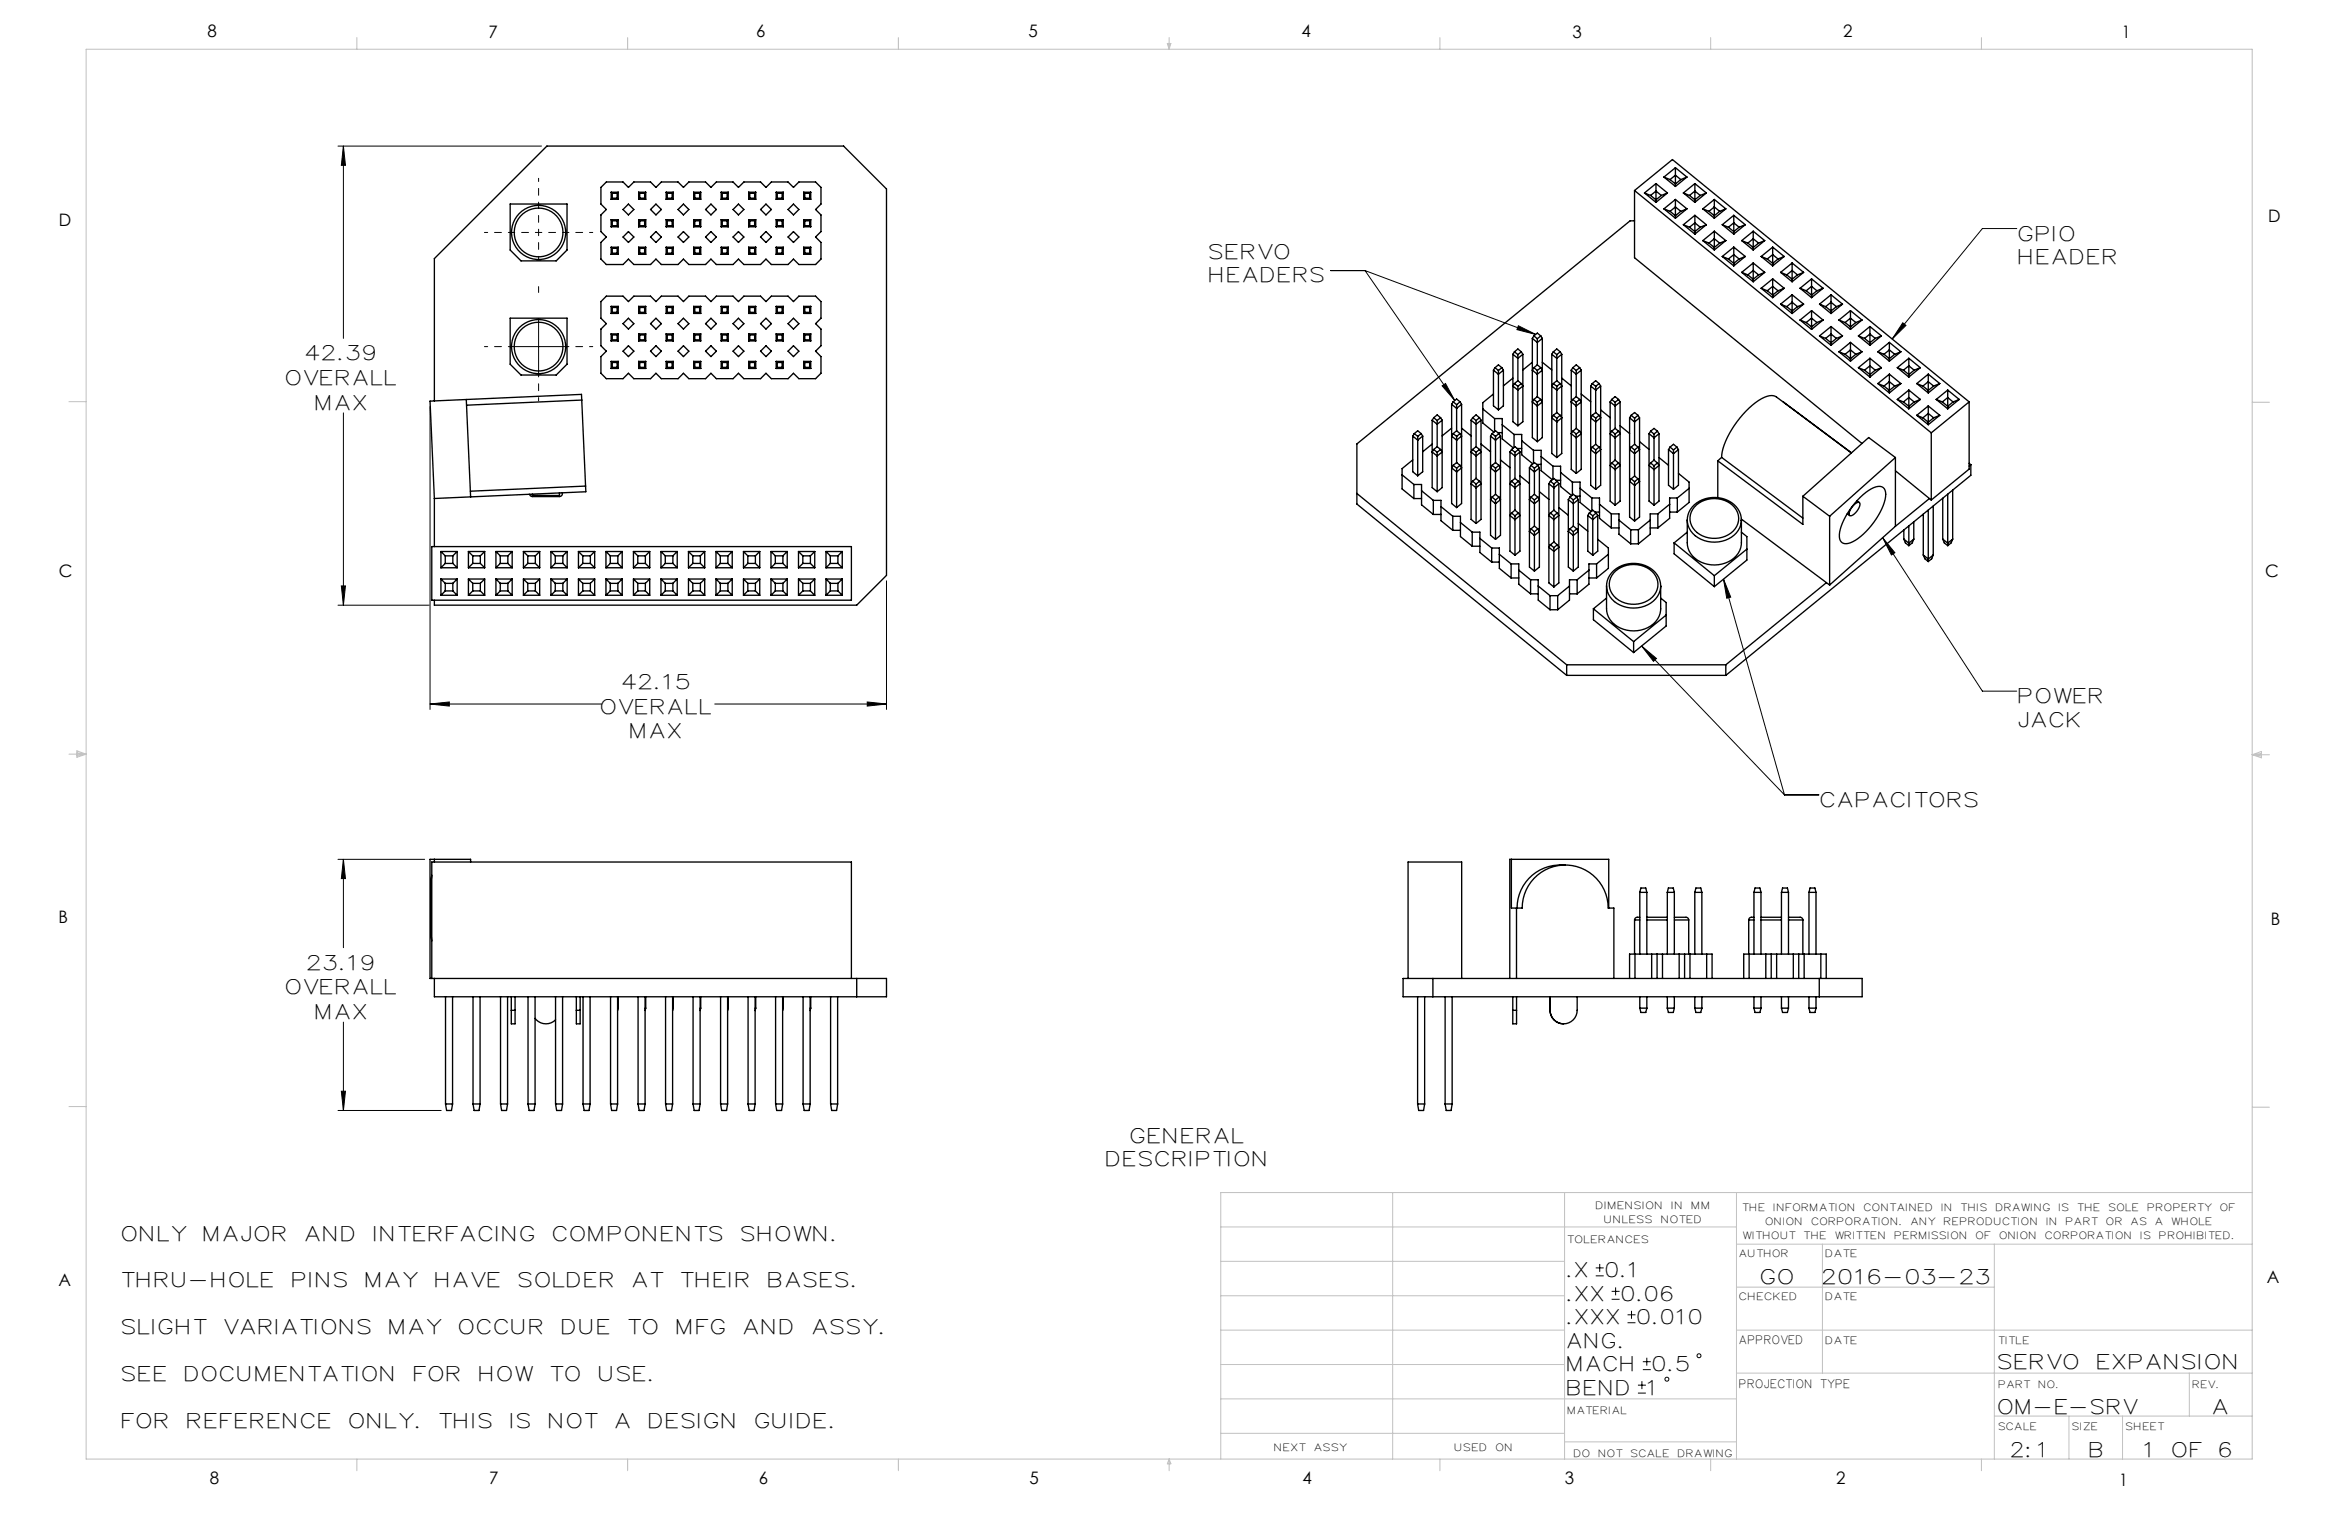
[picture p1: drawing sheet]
<svg xmlns="http://www.w3.org/2000/svg" width="432mm" height="279mm" viewBox="0 0 432 279" stroke-linecap="round" stroke-linejoin="round" font-family="sans-serif">
<defs><g id="words">
<g font-size="3.7">
<text x="223.5" y="47.8">SERVO</text>
<text x="373" y="44.5">GPIO</text>
<text x="223.5" y="52.1">HEADERS</text>
<text x="373" y="48.8">HEADER</text>
<text x="53" y="71.1">OVERALL</text>
<text x="56.6" y="66.6">42.39</text>
<text x="58.4" y="75.7">MAX</text>
<text x="111.1" y="131.8">OVERALL</text>
<text x="115.1" y="127.2">42.15</text>
<text x="373" y="129.9">POWER</text>
<text x="116.6" y="136.4">MAX</text>
<text x="373" y="134.2">JACK</text>
<text x="336.4" y="149">CAPACITORS</text>
<text x="56.9" y="179.1">23.19</text>
<text x="53" y="183.6">OVERALL</text>
<text x="58.4" y="188.2">MAX</text>
<text x="204.5" y="215.3">DESCRIPTION</text>
<text x="209" y="211">GENERAL</text>
<text x="22.7" y="229.1">ONLY</text>
<text x="37.8" y="229.1">MAJOR</text>
<text x="56.5" y="229.1">AND</text>
<text x="69.2" y="229.1">INTERFACING</text>
<text x="102.3" y="229.1">COMPONENTS</text>
<text x="137.1" y="229.1">SHOWN.</text>
<text x="22.7" y="237.8">THRU-HOLE</text>
<text x="54.1" y="237.8">PINS</text>
<text x="67.7" y="237.8">MAY</text>
<text x="80.6" y="237.8">HAVE</text>
<text x="96" y="237.8">SOLDER</text>
<text x="117" y="237.8">AT</text>
<text x="125.9" y="237.8">THEIR</text>
<text x="142.1" y="237.8">BASES.</text>
<text x="289.6" y="235.9">.X</text>
<text x="296.7" y="235.9">0.1</text>
<text x="325.4" y="237.1">GO</text>
<text x="336.7" y="237.1">2016-03-23</text>
<text x="289.6" y="244.6">.XXX</text>
<text x="289.6" y="240.2">.XX</text>
<text x="299.6" y="240.2">0.06</text>
<text x="302.6" y="244.6">0.010</text>
<text x="22.7" y="246.4">SLIGHT</text>
<text x="41.6" y="246.4">VARIATIONS</text>
<text x="72.1" y="246.4">MAY</text>
<text x="84.9" y="246.4">OCCUR</text>
<text x="104" y="246.4">DUE</text>
<text x="116.2" y="246.4">TO</text>
<text x="125.1" y="246.4">MFG</text>
<text x="137.5" y="246.4">AND</text>
<text x="150.2" y="246.4">ASSY.</text>
<text x="289.6" y="248.9">ANG.</text>
<text x="22.7" y="255.1">SEE</text>
<text x="34.3" y="255.1">DOCUMENTATION</text>
<text x="76.6" y="255.1">FOR</text>
<text x="88.7" y="255.1">HOW</text>
<text x="101.9" y="255.1">TO</text>
<text x="110.8" y="255.1">USE.</text>
<text x="289.6" y="257.6">BEND</text>
<text x="289.6" y="253.2">MACH</text>
<text x="304.5" y="257.6">1</text>
<text x="305.4" y="253.2">0.5</text>
<text x="369.2" y="252.8">SERVO</text>
<text x="387.5" y="252.8">EXPANSION</text>
<text x="22.7" y="263.7">FOR</text>
<text x="34.8" y="263.7">REFERENCE</text>
<text x="64.7" y="263.7">ONLY.</text>
<text x="81.3" y="263.7">THIS</text>
<text x="94.5" y="263.7">IS</text>
<text x="101.6" y="263.7">NOT</text>
<text x="113.8" y="263.7">A</text>
<text x="120" y="263.7">DESIGN</text>
<text x="139.6" y="263.7">GUIDE.</text>
<text x="369.2" y="261.2">OM-E-SRV</text>
<text x="408.9" y="261.2">A</text>
<text x="371.6" y="269.1">2:1</text>
<text x="386.1" y="269.1">B</text>
<text x="396.2" y="269.1">1</text>
<text x="401.4" y="269.1">OF</text>
<text x="410" y="269.1">6</text>
</g>
<g font-size="3.2">
<text x="38.3" y="6.9">8</text>
<text x="90.2" y="7">7</text>
<text x="139.7" y="6.8">6</text>
<text x="190" y="6.8">5</text>
<text x="240.4" y="6.8">4</text>
<text x="290.4" y="6.9">3</text>
<text x="340.4" y="6.8">2</text>
<text x="391.9" y="6.9">1</text>
<text x="10.9" y="41.8">D</text>
<text x="418.9" y="41">D</text>
<text x="10.9" y="106.5">C</text>
<text x="418.4" y="106.6">C</text>
<text x="10.8" y="170.4">B</text>
<text x="419.4" y="170.8">B</text>
<text x="10.8" y="237.4">A</text>
<text x="418.6" y="237">A</text>
<text x="38.8" y="274.1">8</text>
<text x="90.4" y="274.1">7</text>
<text x="140.2" y="274.1">6</text>
<text x="190.1" y="274.1">5</text>
<text x="240.5" y="274.1">4</text>
<text x="289" y="274.1">3</text>
<text x="339.1" y="274.1">2</text>
<text x="391.4" y="274.4">1</text>
</g>
<g font-size="2.1">
<text x="321.3" y="248.2">APPROVED</text>
<text x="321.3" y="256.3">PROJECTION TYPE</text>
</g>
<g font-size="1.8">
<text x="294.9" y="223.2">DIMENSION</text>
<text x="296.4" y="225.8">UNLESS</text>
<text x="306.9" y="225.8">NOTED</text>
<text x="308.8" y="223.2">IN</text>
<text x="312.5" y="223.2">MM</text>
<text x="321.9" y="223.6">THE</text>
<text x="326.2" y="226.2">ONION</text>
<text x="327.7" y="223.6">INFORMATION</text>
<text x="334.7" y="226.2">CORPORATION.</text>
<text x="344.4" y="223.6">CONTAINED</text>
<text x="353" y="226.2">ANY</text>
<text x="358.7" y="223.6">IN</text>
<text x="359.1" y="226.2">REPRODUCTION</text>
<text x="362.3" y="223.6">THIS</text>
<text x="368.7" y="223.6">DRAWING</text>
<text x="378.1" y="226.2">IN</text>
<text x="380.4" y="223.6">IS</text>
<text x="381.7" y="226.2">PART</text>
<text x="383.8" y="223.6">THE</text>
<text x="389.1" y="226.2">OR</text>
<text x="389.6" y="223.6">SOLE</text>
<text x="393.7" y="226.2">AS</text>
<text x="396.7" y="223.6">PROPERTY</text>
<text x="398.2" y="226.2">A</text>
<text x="401.2" y="226.2">WHOLE</text>
<text x="410.2" y="223.6">OF</text>
<text x="289.6" y="229.5">TOLERANCES</text>
<text x="321.3" y="232.2">AUTHOR</text>
<text x="322" y="228.8">WITHOUT</text>
<text x="333.3" y="228.8">THE</text>
<text x="337.3" y="232.2">DATE</text>
<text x="339" y="228.8">WRITTEN</text>
<text x="350" y="228.8">PERMISSION</text>
<text x="365" y="228.8">OF</text>
<text x="369.4" y="228.8">ONION</text>
<text x="377.9" y="228.8">CORPORATION</text>
<text x="395.5" y="228.8">IS</text>
<text x="398.9" y="228.8">PROHIBITED.</text>
<text x="321.3" y="240.1">CHECKED</text>
<text x="337.3" y="240.1">DATE</text>
<text x="337.3" y="248.2">DATE</text>
<text x="369.2" y="248.2">TITLE</text>
<text x="369.2" y="256.4">PART</text>
<text x="376.6" y="256.4">NO.</text>
<text x="405.1" y="256.4">REV.</text>
<text x="289.6" y="261.1">MATERIAL</text>
<text x="235.4" y="268">NEXT</text>
<text x="242.8" y="268">ASSY</text>
<text x="268.8" y="268">USED</text>
<text x="276.4" y="268">ON</text>
<text x="290.8" y="269.1">DO</text>
<text x="295.3" y="269.1">NOT</text>
<text x="301.3" y="269.1">SCALE</text>
<text x="310" y="269.1">DRAWING</text>
<text x="369.2" y="264">SCALE</text>
<text x="382.8" y="264">SIZE</text>
<text x="392.8" y="264">SHEET</text>
</g>
</g></defs>
<g fill="none" stroke="#000" stroke-width=".18">
<path d="M62.4 27h37.6M63.4 27v35.5M63.4 27l.4 3.5h-.8zM99.5 59v10M245.8 50h6.3M252.1 50l16.6 24M252.1 50l31.5 11.8M351.4 59.6l.6 .5-2.5 2.5zM372.5 42.2h-6.4l-16.6 20.4M63.4 76.2v35.6M79.4 75.1v55.9M94.5 64h10"/>
<path d="M266.3 71.3l.7-.5 1.7 3.2zM280.4 60.2l3.2 1.6-3.4-.9zM347.7 99.3l18.4 28.3h6.4M347.7 99.3l2.3 2.8-.7 .4zM62.4 111.8h16.8M63 108.2h.8l-.4 3.6zM163.7 107.3v23.7M303.2 119.3l2.7 2.3-.5 .5zM303.2 119.3l26.4 27.5M318.3 106.9l11.3 39.9M318.3 106.9l1.3 3.4-.7 .2zM79.4 130l3.6-.4v.8z"/>
<path d="M79.4 130h31.7M132 130h31.7M160.2 129.6l3.5 .4-3.5 .4zM62.4 158.7h16M63.4 158.7v16.3M63.4 158.7l.4 3.5h-.8zM329.6 146.8h6.3M63.4 188.8v16.3M62.4 205.1h19.1M63 201.5h.8l-.4 3.6zM294.7 235.6h1.5M294.7 234.1h1.5"/>
<path d="M295.4 233.4v1.5M297.7 239.9h1.4M297.7 238.5h1.4M298.4 237.7v1.5M300.6 244.3h1.5M300.6 242.8h1.5M301.3 242.1v1.4M302.5 257.3h1.5M302.5 255.8h1.5M303.2 255.1v1.4M303.4 252.9h1.5M303.4 251.5h1.5"/>
<path d="M304.1 250.7v1.5"/>
<circle cx="307.9" cy="254.7" r=".37"/>
<circle cx="313.8" cy="250.4" r=".37"/>
</g>
<path d="M99.5 37.9v-5M94.5 42.9h-5M99.5 42.9h-5M99.5 42.9v5M99.5 42.9h5M99.5 42.9v-5M104.5 42.9h5M94.5 64h-5M99.5 69v5M104.5 64h5" fill="none" stroke="#000" stroke-width=".18" stroke-dasharray="15.2 1.3 1.3 1.3" stroke-dashoffset="14.6"/>
<path d="M99.5 54v-1.1" fill="none" stroke="#000" stroke-width=".18" stroke-dasharray="15.2 1.3 1.3 1.3"/>
<g fill="none" stroke="#c0c0c0" stroke-width=".18">
<path d="M15.9 9.1h400.1v260.3h-400.1zM65.9 6.9v2.2M115.9 6.9v2.2M165.9 6.9v2.2M215.6 8h.6l-.3 1.1zM215.7 8l.2 1.1M215.9 6.9v2.2M216 8l-.1 1.1M265.9 6.9v2.2M315.9 6.9v2.2M365.9 6.9v2.2M12.7 74.2h3.2"/>
<path d="M416 74.3h3.1M12.7 139.3h3.2M14.2 139l1.7 .3M14.2 138.7l1.7 .6-1.7 .5zM15.9 139.3l-1.7 .2M416 139.4h3.1M416 139.4l1.7-.6v1.1zM416 139.4l1.7 .2M417.7 139.1l-1.7 .3M12.7 204.4h3.2M416 204.5h3.1M225.5 226.6h95.2"/>
<path d="M225.5 239.3h63.5M225.5 232.9h63.5M257.2 220.2v49.2M289 220.2v49.2M320.7 220.2v49.2M320.7 237.7h47.6M320.7 229.8h95.3M336.6 229.8v23.8M368.3 229.8v39.6M416 220.2h-190.5v49.2M225.5 258.3h95.2M225.5 245.6h63.5"/>
<path d="M225.5 252h63.5M320.7 253.6h95.3M320.7 245.6h95.3M404.3 253.6v7.9M65.9 269.4v2.2M115.9 269.4v2.2M165.9 269.4v2.2M215.9 269.4v2.2M215.9 269.4l.3 .9h-.6zM225.5 264.7h63.5M265.9 269.4v2.2M289 266.3h31.7"/>
<path d="M315.9 269.4v2.2M365.9 269.4v2.2M368.3 261.5h47.7M382.1 261.5v7.9M392 261.5v7.9"/>
</g>
<g fill="#000">
<path d="M347.7 99.3l2.3 2.8-.7 .4zM303.2 119.3l2.7 2.3-.5 .5zM318.3 106.9l1.3 3.4-.7 .2zM266.3 71.3l.7-.5 1.7 3.2zM280.4 60.2l3.2 1.6-3.4-.9zM351.4 59.6l.6 .5-2.5 2.5z"/>
<path d="M63.4 158.7l.4 3.5h-.8zM63 201.5h.8l-.4 3.6zM63.4 27l.4 3.5h-.8zM63 108.2h.8l-.4 3.6zM79.4 130l3.6-.4v.8zM160.2 129.6l3.5 .4-3.5 .4z"/>
</g>
<g fill="none" stroke="#000" stroke-width=".25">
<path d="M94.2 37.7h10.5v8.5l-2 2h-6.5l-2-2zM112 33.6h3.1l1 1 1-1h3l1 1 1-1h3.1l1 1 1-1h3.1l1 1 1-1h3.1l1 1 1-1h3.1l1 1 1-1h3l1 1 1-1h3.1l1 1v3.1l-1 1 1 1v3.1l-1 1 1 1v3l-1 1h-3.1l-1-1-1 1h-3l-1-1-1 1h-3.1l-1-1-1 1h-3.1l-1-1-1 1h-3.1l-1-1-1 1h-3.1l-1-1-1 1h-3l-1-1-1 1h-3.1l-1-1v-3l1-1-1-1v-3.1l1-1-1-1v-3.1zM112.9 35.5h1.3M112.9 35.5l.2 .2M112.9 35.5v1.3M112.9 36.8h1.3M113.1 36.6h.9M113.1 35.7h.9M113.1 36.6l-.2 .2M113.1 35.7v.9M114 36.6l.2 .2M114 35.7v.9"/>
<path d="M114.2 35.5v1.3M114.2 35.5l-.2 .2M116.1 37.7l1 1-1 1-1-1zM118 35.5l.2 .2M118 35.5h1.3M118 35.5v1.3M118 36.8h1.3M118.2 36.6l-.2 .2M118.2 36.6h.9M118.2 35.7h.9M118.2 35.7v.9M119.1 35.7v.9"/>
<path d="M119.1 36.6l.2 .2M119.3 35.5v1.3M119.3 35.5l-.2 .2M121.1 37.7l1 1-1 1-1-1zM123 35.5h1.3M123 35.5v1.3M123 35.5l.2 .2M123 36.8h1.3M123.2 36.6h.9M123.2 35.7h.9M123.2 35.7v.9M123.2 36.6l-.2 .2"/>
<path d="M124.1 35.7v.9M124.1 36.6l.2 .2M124.3 35.5v1.3M124.3 35.5l-.2 .2M126.2 37.7l1 1-1 1-1-1zM128.1 35.5h1.3M128.1 35.5l.2 .2M128.1 35.5v1.3M128.1 36.8h1.3M128.3 36.6h.9M128.3 35.7h.9M128.3 36.6l-.2 .2"/>
<path d="M128.3 35.7v.9M129.2 36.6l.2 .2M129.2 35.7v.9M129.4 35.5v1.3M129.4 35.5l-.2 .2M131.3 37.7l1 1-1 1-1-1zM133.2 35.5h1.3M133.2 35.5l.2 .2M133.2 35.5v1.3M133.2 36.8h1.3M133.4 36.6h.9M133.4 35.7v.9"/>
<path d="M133.4 35.7h.9M133.4 36.6l-.2 .2M134.3 35.7v.9M134.3 36.6l.2 .2M134.5 35.5v1.3M134.5 35.5l-.2 .2M136.4 37.7l1 1-1 1-1-1zM138.3 35.5h1.3M138.3 35.5v1.3M138.3 35.5l.2 .2M138.3 36.8h1.3M138.5 36.6h.9"/>
<path d="M138.5 35.7h.9M138.5 35.7v.9M138.5 36.6l-.2 .2M139.4 36.6l.2 .2M139.4 35.7v.9M139.6 35.5v1.3M139.6 35.5l-.2 .2M141.5 37.7l1 1-1 1-1-1zM143.4 35.5l.2 .2M143.4 35.5h1.3M143.4 35.5v1.3M143.4 36.8h1.3"/>
<path d="M143.6 36.6h.9M143.6 35.7h.9M143.6 36.6l-.2 .2M143.6 35.7v.9M144.5 36.6l.2 .2M144.5 35.7v.9M144.7 35.5v1.3M144.7 35.5l-.2 .2M146.5 37.7l1 1-1 1-1-1zM148.4 35.5h1.3M148.4 35.5v1.3M148.4 35.5l.2 .2"/>
<path d="M148.4 36.8h1.3M148.6 36.6h.9M148.6 35.7h.9M148.6 35.7v.9M148.6 36.6l-.2 .2M149.5 35.7v.9M149.5 36.6l.2 .2M149.7 35.5v1.3M149.7 35.5l-.2 .2M301.9 35.2v12.4l42 34.3M301.9 35.2l54.8 44.7M301.9 35.2l7-5.7 54.8 44.7"/>
<path d="M303.7 35.6l2.1 1.8M303.7 35.6l1.1 .5M304.8 36.1l1-.8 1 .8M304.8 36.1l1 .8 1-.8M305.8 33.9l-2.1 1.7M305.8 33.9l2.2 1.7M305.8 33.9v3.5M307.3 38.6l2.1 1.7M307.3 32.7l2.1 1.7M307.3 38.6l1.1 .4M307.3 32.7l1.1 .5M308 35.6l-2.2 1.8"/>
<path d="M308 35.6l-1.2 .5M308.4 39l1-.8 1 .8M308.4 39l1 .8 1-.8M308.4 33.2l1-.8 1 .8M308.4 33.2l1 .8 1-.8M309.4 36.8l2.2 1.8M309.4 36.8l-2.1 1.8M309.4 31l2.2 1.7M309.4 31l-2.1 1.7M309.4 31v3.4M309.4 36.8v3.5M310.9 35.6l2.1 1.8"/>
<path d="M310.9 35.6l1.1 .5M311.6 38.6l-2.2 1.7M311.6 32.7l-2.2 1.7M311.6 38.6l-1.2 .4M311.6 32.7l-1.2 .5M312 36.1l1 .8 1-.8M312 36.1l1-.8 1 .8M313 33.9v3.5M313 39.8v3.4M313 39.8l2.1 1.7M313 33.9l-2.1 1.7M313 33.9l2.1 1.7"/>
<path d="M313 39.8l-2.1 1.7M314.5 38.6l2.1 1.7M314.5 38.6l1.1 .4M315.1 35.6l-2.1 1.8M315.1 35.6l-1.1 .5M315.6 39l1 .8 1-.8M315.6 39l1-.8 1 .8M316.6 36.8l2.1 1.8M316.6 36.8l-2.1 1.8M316.6 36.8v3.5M318.7 38.6l-2.1 1.7M318.7 38.6l-1.1 .4"/>
<path d="M320.2 39.8l-2.1 1.7M320.2 39.8l2.1 1.7M320.2 39.8v3.4M94.2 58.8h10.5v8.5l-2 2h-6.5l-2-2zM111 55.7l1-1h3.1l1 1 1-1h3l1 1 1-1h3.1l1 1 1-1h3.1l1 1 1-1h3.1l1 1 1-1h3.1l1 1 1-1h3l1 1 1-1h3.1l1 1v3.1l-1 1 1 1v3l-1 1.1 1 1v3l-1 1h-3.1l-1-1-1 1h-3l-1-1-1 1h-3.1l-1-1-1 1h-3.1l-1-1-1 1h-3.1l-1-1-1 1h-3.1l-1-1-1 1h-3l-1-1-1 1h-3.1l-1-1v-3l1-1-1-1.1v-3l1-1-1-1zM112.9 40.6v1.3M112.9 45.7v1.3M112.9 56.6v1.3M112.9 40.6h1.3M112.9 40.6l.2 .2M112.9 41.9h1.3M112.9 45.7h1.3"/>
<path d="M112.9 45.7l.2 .2M112.9 47h1.3M112.9 56.6h1.3M112.9 56.6l.2 .2M112.9 57.9h1.3M113.1 41.7l-.2 .2M113.1 46.8l-.2 .2M113.1 40.8v.9M113.1 45.9v.9M113.1 56.8v.9M113.1 40.8h.9M113.1 41.7h.9"/>
<path d="M113.1 45.9h.9M113.1 46.8h.9M113.1 56.8h.9M113.1 57.7l-.2 .2M113.1 57.7h.9M114 40.8v.9M114 45.9v.9M114 56.8v.9M114 41.7l.2 .2M114 46.8l.2 .2M114 57.7l.2 .2M114.2 40.6v1.3"/>
<path d="M114.2 45.7v1.3M114.2 56.6v1.3M114.2 40.6l-.2 .2M114.2 45.7l-.2 .2M114.2 56.6l-.2 .2M116.1 42.8l1 1-1 1-1-1zM116.1 58.8l1 1-1 1-1-1zM118 40.6l.2 .2M118 40.6v1.3M118 45.7v1.3M118 56.6v1.3M118 40.6h1.3"/>
<path d="M118 45.7l.2 .2M118 41.9h1.3M118 45.7h1.3M118 47h1.3M118 56.6h1.3M118 56.6l.2 .2M118 57.9h1.3M118.2 46.8l-.2 .2M118.2 41.7l-.2 .2M118.2 40.8v.9M118.2 45.9v.9M118.2 56.8v.9"/>
<path d="M118.2 40.8h.9M118.2 41.7h.9M118.2 45.9h.9M118.2 46.8h.9M118.2 56.8h.9M118.2 57.7l-.2 .2M118.2 57.7h.9M119.1 40.8v.9M119.1 45.9v.9M119.1 56.8v.9M119.1 41.7l.2 .2M119.1 46.8l.2 .2"/>
<path d="M119.1 57.7l.2 .2M119.3 40.6v1.3M119.3 45.7v1.3M119.3 56.6v1.3M119.3 45.7l-.2 .2M119.3 40.6l-.2 .2M119.3 56.6l-.2 .2M121.1 42.8l1 1-1 1-1-1zM121.1 58.8l1 1-1 1-1-1zM123 40.6l.2 .2M123 40.6v1.3M123 45.7v1.3"/>
<path d="M123 56.6v1.3M123 40.6h1.3M123 41.9h1.3M123 45.7h1.3M123 45.7l.2 .2M123 47h1.3M123 56.6h1.3M123 56.6l.2 .2M123 57.9h1.3M123.2 46.8l-.2 .2M123.2 41.7l-.2 .2M123.2 40.8v.9"/>
<path d="M123.2 45.9v.9M123.2 56.8v.9M123.2 40.8h.9M123.2 41.7h.9M123.2 45.9h.9M123.2 46.8h.9M123.2 56.8h.9M123.2 57.7l-.2 .2M123.2 57.7h.9M124.1 41.7l.2 .2M124.1 40.8v.9M124.1 45.9v.9"/>
<path d="M124.1 56.8v.9M124.1 46.8l.2 .2M124.1 57.7l.2 .2M124.3 40.6v1.3M124.3 45.7v1.3M124.3 56.6v1.3M124.3 45.7l-.2 .2M124.3 40.6l-.2 .2M124.3 56.6l-.2 .2M126.2 42.8l1 1-1 1-1-1zM126.2 58.8l1 1-1 1-1-1zM128.1 45.7l.2 .2"/>
<path d="M128.1 40.6l.2 .2M128.1 40.6v1.3M128.1 45.7v1.3M128.1 56.6v1.3M128.1 40.6h1.3M128.1 41.9h1.3M128.1 45.7h1.3M128.1 47h1.3M128.1 56.6l.2 .2M128.1 56.6h1.3M128.1 57.9h1.3M128.3 41.7l-.2 .2"/>
<path d="M128.3 46.8l-.2 .2M128.3 40.8v.9M128.3 45.9v.9M128.3 56.8v.9M128.3 40.8h.9M128.3 41.7h.9M128.3 45.9h.9M128.3 46.8h.9M128.3 56.8h.9M128.3 57.7l-.2 .2M128.3 57.7h.9M129.2 46.8l.2 .2"/>
<path d="M129.2 41.7l.2 .2M129.2 40.8v.9M129.2 45.9v.9M129.2 56.8v.9M129.2 57.7l.2 .2M129.4 40.6v1.3M129.4 45.7v1.3M129.4 56.6v1.3M129.4 40.6l-.2 .2M129.4 45.7l-.2 .2M129.4 56.6l-.2 .2M131.3 42.8l1 1-1 1-1-1z"/>
<path d="M131.3 58.8l1 1-1 1-1-1zM133.2 40.6l.2 .2M133.2 45.7l.2 .2M133.2 40.6v1.3M133.2 45.7v1.3M133.2 56.6v1.3M133.2 40.6h1.3M133.2 41.9h1.3M133.2 45.7h1.3M133.2 47h1.3M133.2 56.6h1.3M133.2 56.6l.2 .2"/>
<path d="M133.2 57.9h1.3M133.4 40.8v.9M133.4 45.9v.9M133.4 56.8v.9M133.4 46.8l-.2 .2M133.4 41.7l-.2 .2M133.4 40.8h.9M133.4 41.7h.9M133.4 45.9h.9M133.4 46.8h.9M133.4 56.8h.9M133.4 57.7l-.2 .2"/>
<path d="M133.4 57.7h.9M134.3 40.8v.9M134.3 45.9v.9M134.3 56.8v.9M134.3 41.7l.2 .2M134.3 46.8l.2 .2M134.3 57.7l.2 .2M134.5 40.6v1.3M134.5 45.7v1.3M134.5 56.6v1.3M134.5 45.7l-.2 .2M134.5 40.6l-.2 .2"/>
<path d="M134.5 56.6l-.2 .2M136.4 42.8l1 1-1 1-1-1zM136.4 58.8l1 1-1 1-1-1zM138.3 40.6v1.3M138.3 45.7v1.3M138.3 56.6v1.3M138.3 40.6h1.3M138.3 40.6l.2 .2M138.3 41.9h1.3M138.3 45.7h1.3M138.3 45.7l.2 .2M138.3 47h1.3"/>
<path d="M138.3 56.6h1.3M138.3 56.6l.2 .2M138.3 57.9h1.3M138.5 41.7l-.2 .2M138.5 40.8v.9M138.5 45.9v.9M138.5 56.8v.9M138.5 46.8l-.2 .2M138.5 40.8h.9M138.5 41.7h.9M138.5 45.9h.9M138.5 46.8h.9"/>
<path d="M138.5 56.8h.9M138.5 57.7l-.2 .2M138.5 57.7h.9M139.4 40.8v.9M139.4 45.9v.9M139.4 56.8v.9M139.4 41.7l.2 .2M139.4 46.8l.2 .2M139.4 57.7l.2 .2M139.6 40.6v1.3M139.6 45.7v1.3M139.6 56.6v1.3"/>
<path d="M139.6 40.6l-.2 .2M139.6 45.7l-.2 .2M139.6 56.6l-.2 .2M141.5 42.8l1 1-1 1-1-1zM141.5 58.8l1 1-1 1-1-1zM143.4 40.6l.2 .2M143.4 40.6v1.3M143.4 45.7v1.3M143.4 56.6v1.3M143.4 40.6h1.3M143.4 45.7l.2 .2M143.4 41.9h1.3"/>
<path d="M143.4 45.7h1.3M143.4 47h1.3M143.4 56.6h1.3M143.4 56.6l.2 .2M143.4 57.9h1.3M143.6 40.8v.9M143.6 45.9v.9M143.6 56.8v.9M143.6 41.7l-.2 .2M143.6 40.8h.9M143.6 46.8l-.2 .2M143.6 41.7h.9"/>
<path d="M143.6 45.9h.9M143.6 46.8h.9M143.6 56.8h.9M143.6 57.7l-.2 .2M143.6 57.7h.9M144.5 40.8v.9M144.5 45.9v.9M144.5 56.8v.9M144.5 41.7l.2 .2M144.5 46.8l.2 .2M144.5 57.7l.2 .2M144.7 40.6v1.3"/>
<path d="M144.7 45.7v1.3M144.7 56.6v1.3M144.7 40.6l-.2 .2M144.7 45.7l-.2 .2M144.7 56.6l-.2 .2M146.5 42.8l1 1-1 1-1-1zM146.5 58.8l1 1-1 1-1-1zM148.4 40.6l.2 .2M148.4 45.7l.2 .2M148.4 40.6v1.3M148.4 45.7v1.3M148.4 56.6v1.3"/>
<path d="M148.4 40.6h1.3M148.4 41.9h1.3M148.4 45.7h1.3M148.4 47h1.3M148.4 56.6h1.3M148.4 56.6l.2 .2M148.4 57.9h1.3M148.6 40.8v.9M148.6 45.9v.9M148.6 56.8v.9M148.6 40.8h.9M148.6 41.7l-.2 .2"/>
<path d="M148.6 41.7h.9M148.6 45.9h.9M148.6 46.8l-.2 .2M148.6 46.8h.9M148.6 56.8h.9M148.6 57.7l-.2 .2M148.6 57.7h.9M149.5 41.7l.2 .2M149.5 40.8v.9M149.5 45.9v.9M149.5 56.8v.9M149.5 46.8l.2 .2"/>
<path d="M149.5 57.7l.2 .2M149.7 40.6v1.3M149.7 45.7v1.3M149.7 56.6v1.3M149.7 40.6l-.2 .2M149.7 45.7l-.2 .2M149.7 56.6l-.2 .2M301.9 40.8h-.8l-50.5 41.2v11.1l38.7 31.6M310.9 41.5l2.1 1.7M310.9 41.5l1.1 .5M312 42l1-.8 1 .8M312 42l1 .8 1-.8"/>
<path d="M314.5 44.4l2.1 1.8M314.5 44.4l1.1 .5M315.1 41.5l-2.1 1.7M315.1 41.5l-1.1 .5M315.6 44.9l1-.8 1 .8M315.6 44.9l1 .8 1-.8M316.6 42.7l2.1 1.7M316.6 42.7l-2.1 1.7M316.6 42.7v3.5M318.1 47.4l2.1 1.7M318.1 41.5l2.1 1.7M318.1 47.4l1.1 .4"/>
<path d="M318.1 41.5l1.1 .5M318.7 44.4l-2.1 1.8M318.7 44.4l-1.1 .5M319.2 42l1 .8 1-.8M319.2 42l1-.8 1 .8M319.2 47.8l1-.8 1 .8M319.2 47.8l1 .8 1-.8M320.2 45.6l2.1 1.8M320.2 45.6l-2.1 1.8M320.2 45.6v3.5M321.7 50.3l2.1 1.7M321.7 44.4l2.1 1.8"/>
<path d="M321.7 50.3l1.1 .5M321.7 44.4l1.1 .5M322.3 41.5l-2.1 1.7M322.3 47.4l-2.1 1.7M322.3 47.4l-1.1 .4M322.3 41.5l-1.1 .5M322.8 44.9l1 .8 1-.8M322.8 44.9l1-.8 1 .8M322.8 50.8l1-.8 1 .8M322.8 50.8l1 .8 1-.8M323.8 48.6l2.1 1.7M323.8 48.6l-2.1 1.7"/>
<path d="M323.8 42.7l2.1 1.7M323.8 42.7l-2.1 1.7M323.8 42.7v3.5M323.8 48.6v3.4M325.3 53.2l2.1 1.8M325.3 47.4l2.1 1.7M325.3 53.2l1.1 .5M325.3 47.4l1.1 .4M325.9 50.3l-2.1 1.7M325.9 44.4l-2.1 1.8M325.9 50.3l-1.1 .5M325.9 44.4l-1.1 .5"/>
<path d="M326.4 47.8l1 .8 1-.8M326.4 47.8l1-.8 1 .8M326.4 53.7l1-.8 1 .8M326.4 53.7l1 .8 1-.8M327.4 51.5l2.1 1.7M327.4 45.6l-2.1 1.8M327.4 45.6l2.1 1.8M327.4 51.5l-2.1 1.7M327.4 45.6v3.5M327.4 51.5v3.5M328.9 56.2l2.1 1.7M328.9 50.3l2.1 1.7"/>
<path d="M328.9 56.2l1.1 .4M328.9 50.3l1.1 .5M329.5 47.4l-2.1 1.7M329.5 53.2l-2.1 1.8M329.5 53.2l-1.1 .5M329.5 47.4l-1.1 .4M330 50.8l1 .8 1-.8M330 50.8l1-.8 1 .8M330 56.6l1-.8 1 .8M330 56.6l1 .8 1-.8M331 54.4l2.1 1.8M331 54.4l-2.1 1.8"/>
<path d="M331 48.6l2.1 1.7M331 48.6l-2.1 1.7M331 48.6v3.4M331 54.4v3.5M332.5 59.1l2.1 1.7M332.5 53.2l2.1 1.8M332.5 59.1l1.1 .5M332.5 53.2l1.1 .5M333.1 56.2l-2.1 1.7M333.1 50.3l-2.1 1.7M333.1 56.2l-1.1 .4M333.1 50.3l-1.1 .5"/>
<path d="M333.6 53.7l1 .8 1-.8M333.6 53.7l1-.8 1 .8M333.6 59.6l1-.8 1 .8M333.6 59.6l1 .8 1-.8M334.6 57.4l2.1 1.7M334.6 51.5l-2.1 1.7M334.6 51.5l2.1 1.7M334.6 57.4l-2.1 1.7M334.6 51.5v3.5M334.6 57.4v3.4M336 56.2l2.2 1.7M336 56.2l1.2 .4"/>
<path d="M336.7 53.2l-2.1 1.8M336.7 59.1l-2.1 1.7M336.7 59.1l-1.1 .5M336.7 53.2l-1.1 .5M337.2 56.6l1 .8 1-.8M337.2 56.6l1-.8 1 .8M338.2 54.4l2.1 1.8M338.2 54.4l-2.2 1.8M338.2 54.4v3.5M339.6 59.1l2.2 1.7M339.6 59.1l1.2 .5M340.3 56.2l-2.1 1.7"/>
<path d="M340.3 56.2l-1.1 .4M340.8 59.6l1 .8 .9-.8M340.8 59.6l1-.8 .9 .8M341.8 57.4l-2.2 1.7M341.8 57.4l2.1 1.7M341.8 57.4v3.4M343.9 59.1l-2.1 1.7M343.9 59.1l-1.2 .5M80.2 74v-26.2l20.8-20.8h54.8l7.9 7.9v71.4l-5.5 5.5h-78v-1M86.1 73.8l.8 18M107.4 73.9l.7 15.9M107.4 73.9v-1.1l-28 1.3 .8 18"/>
<path d="M107.4 73.9l-21.2 .9M112.9 61.7v1.3M112.9 66.7v1.3M112.9 61.7h1.3M112.9 61.7l.2 .2M112.9 63h1.3M112.9 66.7h1.3M112.9 66.7l.2 .2M112.9 68h1.3M113.1 61.9v.9M113.1 66.9v.9M113.1 62.8l-.2 .2"/>
<path d="M113.1 67.8l-.2 .2M113.1 61.9h.9M113.1 62.8h.9M113.1 66.9h.9M113.1 67.8h.9M114 61.9v.9M114 66.9v.9M114 62.8l.2 .2M114 67.8l.2 .2M114.2 61.7v1.3M114.2 66.7v1.3M114.2 61.7l-.2 .2"/>
<path d="M114.2 66.7l-.2 .2M116.1 63.8l1 1.1-1 1-1-1zM118 61.7v1.3M118 66.7v1.3M118 61.7l.2 .2M118 61.7h1.3M118 63h1.3M118 66.7l.2 .2M118 66.7h1.3M118 68h1.3M118.2 61.9v.9M118.2 66.9v.9"/>
<path d="M118.2 67.8l-.2 .2M118.2 62.8l-.2 .2M118.2 61.9h.9M118.2 62.8h.9M118.2 66.9h.9M118.2 67.8h.9M119.1 61.9v.9M119.1 66.9v.9M119.1 62.8l.2 .2M119.1 67.8l.2 .2M119.3 61.7v1.3M119.3 66.7v1.3"/>
<path d="M119.3 66.7l-.2 .2M119.3 61.7l-.2 .2M121.1 63.8l1 1.1-1 1-1-1zM123 61.7v1.3M123 66.7v1.3M123 66.7l.2 .2M123 61.7l.2 .2M123 61.7h1.3M123 63h1.3M123 66.7h1.3M123 68h1.3M123.2 61.9v.9"/>
<path d="M123.2 66.9v.9M123.2 62.8l-.2 .2M123.2 67.8l-.2 .2M123.2 61.9h.9M123.2 62.8h.9M123.2 66.9h.9M123.2 67.8h.9M124.1 61.9v.9M124.1 66.9v.9M124.1 67.8l.2 .2M124.1 62.8l.2 .2M124.3 61.7v1.3"/>
<path d="M124.3 66.7v1.3M124.3 61.7l-.2 .2M124.3 66.7l-.2 .2M126.2 63.8l1 1.1-1 1-1-1zM128.1 61.7v1.3M128.1 66.7v1.3M128.1 66.7l.2 .2M128.1 61.7l.2 .2M128.1 61.7h1.3M128.1 63h1.3M128.1 66.7h1.3M128.1 68h1.3"/>
<path d="M128.3 61.9v.9M128.3 66.9v.9M128.3 67.8l-.2 .2M128.3 62.8l-.2 .2M128.3 61.9h.9M128.3 62.8h.9M128.3 66.9h.9M128.3 67.8h.9M129.2 61.9v.9M129.2 66.9v.9M129.2 67.8l.2 .2M129.2 62.8l.2 .2"/>
<path d="M129.4 61.7v1.3M129.4 66.7v1.3M129.4 66.7l-.2 .2M129.4 61.7l-.2 .2M131.3 63.8l1 1.1-1 1-1-1zM133.2 61.7v1.3M133.2 66.7v1.3M133.2 61.7h1.3M133.2 61.7l.2 .2M133.2 63h1.3M133.2 66.7h1.3M133.2 66.7l.2 .2"/>
<path d="M133.2 68h1.3M133.4 61.9v.9M133.4 66.9v.9M133.4 62.8l-.2 .2M133.4 67.8l-.2 .2M133.4 61.9h.9M133.4 62.8h.9M133.4 66.9h.9M133.4 67.8h.9M134.3 61.9v.9M134.3 66.9v.9M134.3 62.8l.2 .2"/>
<path d="M134.3 67.8l.2 .2M134.5 61.7v1.3M134.5 66.7v1.3M134.5 61.7l-.2 .2M134.5 66.7l-.2 .2M136.4 63.8l1 1.1-1 1-1-1zM138.3 61.7v1.3M138.3 66.7v1.3M138.3 61.7l.2 .2M138.3 61.7h1.3M138.3 66.7l.2 .2M138.3 63h1.3"/>
<path d="M138.3 66.7h1.3M138.3 68h1.3M138.5 61.9v.9M138.5 66.9v.9M138.5 67.8l-.2 .2M138.5 62.8l-.2 .2M138.5 61.9h.9M138.5 62.8h.9M138.5 66.9h.9M138.5 67.8h.9M139.4 61.9v.9M139.4 66.9v.9"/>
<path d="M139.4 62.8l.2 .2M139.4 67.8l.2 .2M139.6 61.7v1.3M139.6 66.7v1.3M139.6 66.7l-.2 .2M139.6 61.7l-.2 .2M141.5 63.8l1 1.1-1 1-1-1zM143.4 61.7v1.3M143.4 66.7v1.3M143.4 61.7l.2 .2M143.4 66.7l.2 .2M143.4 61.7h1.3"/>
<path d="M143.4 63h1.3M143.4 66.7h1.3M143.4 68h1.3M143.6 61.9v.9M143.6 66.9v.9M143.6 62.8l-.2 .2M143.6 61.9h.9M143.6 67.8l-.2 .2M143.6 62.8h.9M143.6 66.9h.9M143.6 67.8h.9M144.5 61.9v.9"/>
<path d="M144.5 66.9v.9M144.5 62.8l.2 .2M144.5 67.8l.2 .2M144.7 61.7v1.3M144.7 66.7v1.3M144.7 61.7l-.2 .2M144.7 66.7l-.2 .2M146.5 63.8l1 1.1-1 1-1-1zM148.4 61.7v1.3M148.4 66.7v1.3M148.4 66.7l.2 .2M148.4 61.7h1.3"/>
<path d="M148.4 61.7l.2 .2M148.4 63h1.3M148.4 66.7h1.3M148.4 68h1.3M148.6 61.9v.9M148.6 66.9v.9M148.6 61.9h.9M148.6 62.8l-.2 .2M148.6 62.8h.9M148.6 66.9h.9M148.6 67.8l-.2 .2M148.6 67.8h.9"/>
<path d="M149.5 61.9v.9M149.5 66.9v.9M149.5 62.8l.2 .2M149.5 67.8l.2 .2M149.7 61.7v1.3M149.7 66.7v1.3M149.7 61.7l-.2 .2M149.7 66.7l-.2 .2M264.5 77.6v12.4l.9 .8M264.5 77.6l.9 .8 .9-.8M264.8 77.1l.6-.5 .7 .5M264.8 77.1l.6 .6"/>
<path d="M264.8 77.1l-.3 .5M265.4 77.7v4.8M266.1 77.1l-.7 .6M266.1 77.1l.2 .5M266.3 77.6v12.4l-.9 .8M268.1 74.7v18.3l.9 .7M268.1 79.1l-1.8 1.4M268.1 74.7l.9 .7 .9-.7M268.4 74.2l.6 .5M268.4 74.2l.6-.5 .7 .5M268.4 74.2l-.3 .5M269 79.6l.7 .5"/>
<path d="M269 74.7v4.9M269 79.6l-.6 .5M269.7 74.2l.2 .5M269.7 74.2l-.7 .5M269.9 74.7v18.3l-.9 .7M269.9 79.1l1.8 1.4M271.7 77.6v18.3l.9 .8M271.7 77.6l.9 .8 .9-.8M272 77.1l.6 .6M272 77.1l.6-.5 .6 .5M272 77.1l-.3 .5M272.6 77.7v4.8"/>
<path d="M273.2 77.1l.3 .5M273.2 77.1l-.6 .6M273.5 77.6v18.3l-.9 .8M273.9 75.5l2.1 1.8M275.8 72.8l-1.9 1.6v3.7l2 1.7M275.8 68.4l.9 .7 1-.7M275.8 68.4v6.5l.9 .8M276 77.3h1.4v3.7l2.1 1.7M276 77.3v2.4M276.1 67.9l.6-.5 .7 .5M276.1 67.9l.6 .5M276.1 67.9l-.3 .5"/>
<path d="M276.6 79.9h.8M276.7 68.4v7.3M277.4 67.9l-.7 .5M277.4 67.9l.3 .5M277.4 78.5l2.2 1.7M277.7 68.4v6.5l-1 .8M279.4 69.8l-1.7 1.5M279.4 65.4v12.5l.9 .7M279.4 65.4l.9 .8 1-.8M279.7 70.8l-.3 .5 .9 .7 1-.7-.3-.5M279.7 65l.6-.6 .7 .6M279.7 65l.6 .5"/>
<path d="M279.7 70.8l.6 .6M279.7 65l-.3 .4M280.3 70.3l-.6 .5M280.3 70.3l.7 .5M280.3 65.5v4.8M280.3 71.4v7.2M281 70.8l-.7 .6M281 65l-.7 .5M281 65l.3 .4M281.3 65.4v12.5l-1 .7M283 66.9l-1.7 1.4M283 62.5l.9 .7 .9-.7"/>
<path d="M283 62.5v18.3l.9 .8M283.3 73.8l-.3 .4 .9 .8 .9-.8-.2-.4M283.3 67.9l-.3 .5 .9 .7 .9-.7-.2-.5M283.3 67.9l.6 .5M283.3 73.8l.6 .5M283.3 62l.6-.5 .7 .5M283.3 62l.6 .6M283.3 62l-.3 .5M283.9 73.2l-.6 .6M283.9 67.4l-.6 .5M283.9 73.2l.7 .6M283.9 62.6v4.8"/>
<path d="M283.9 68.4v4.8M283.9 74.3v7.3M283.9 67.4l.7 .5M284.6 67.9l-.7 .5M284.6 62l-.7 .6M284.6 62l.2 .5M284.6 73.8l-.7 .5M284.8 62.5v18.3l-.9 .8M284.8 66.9l1.8 1.4M286.6 65.4l.9 .8 .9-.8M286.6 65.4v18.3l.9 .8M286.9 70.8l-.3 .5 .9 .7 .9-.7-.2-.5"/>
<path d="M286.9 76.7l-.3 .5 .9 .7 .9-.7-.2-.5M286.9 65l.6-.6 .7 .6M286.9 70.8l.6 .6M286.9 76.7l.6 .5M286.9 65l.6 .5M286.9 65l-.3 .4M287.5 70.3l-.6 .5M287.5 76.2l.7 .5M287.5 65.5v4.8M287.5 71.4v4.8M287.5 77.2v7.3M287.5 76.2l-.6 .5"/>
<path d="M287.5 70.3l.7 .5M288.2 76.7l-.7 .5M288.2 65l-.7 .5M288.2 70.8l-.7 .6M288.2 65l.2 .4M288.4 65.4v18.3l-.9 .8M288.4 69.8l1.8 1.5M290.2 68.4l.9 .7 .9-.7M290.2 68.4v18.3l.9 .7M290.5 79.6l-.3 .5 .9 .7 .9-.7-.3-.5M290.5 67.9l.6-.5 .6 .5M290.5 73.8l-.3 .4 .9 .8 .9-.8-.3-.4"/>
<path d="M290.5 73.8l.6 .5M290.5 79.6l.6 .6M290.5 67.9l.6 .5M290.5 67.9l-.3 .5M291.1 79.1l-.6 .5M291.1 79.1l.6 .5M291.1 68.4v4.8M291.1 74.3v4.8M291.1 73.2l-.6 .6M291.1 73.2l.6 .6M291.7 73.8l-.6 .5M291.7 79.6l-.6 .6"/>
<path d="M291.7 67.9l-.6 .5M291.7 67.9l.3 .5M292 68.4v18.3l-.9 .7M292 72.8l1.8 1.4M293.8 71.3l.9 .7 .9-.7M293.8 71.3v18.3l.9 .8M294.1 76.7l-.3 .5 .9 .7 .9-.7-.3-.5M294.1 76.7l.6 .5M294.1 70.8l.6-.5 .6 .5M294.1 70.8l.6 .6M294.1 70.8l-.3 .5M294.7 76.2l-.6 .5"/>
<path d="M294.7 76.2l.6 .5M294.7 71.4v4.8M294.7 77.2v4.8M295.3 70.8l-.6 .6M295.3 76.7l-.6 .5M295.3 70.8l.3 .5M295.6 71.3v18.3l-.9 .8M295.6 75.7l1.8 1.4M297.4 74.2l.9 .8 .9-.8M297.4 74.2v18.3l.9 .8M297.7 73.8l.6-.6 .6 .6M297.7 79.6l.6 .6"/>
<path d="M297.7 79.6l-.3 .5 .9 .7 .9-.7-.3-.5M297.7 73.8l.6 .5M297.7 73.8l-.3 .4M298.3 74.3v4.8M298.3 79.1l.6 .5M298.3 79.1l-.6 .5M298.9 79.6l-.6 .6M298.9 73.8l-.6 .5M298.9 73.8l.3 .4M299.2 74.2v18.3l-.9 .8M299.2 78.6l1.8 1.5M301 77.2v18.3l.9 .7"/>
<path d="M301 77.2l.9 .7 .9-.7M301.2 76.7l.7 .5M301.2 76.7l.7-.5 .6 .5M301.2 76.7l-.2 .5M301.9 77.2v4.8M302.5 76.7l-.6 .5M302.5 76.7l.3 .5M302.8 77.2v18.3l-.9 .7M304.8 79.6l.7-.5 .6 .5M304.8 79.6l.7 .6M304.8 79.6l-.2 .5M306.1 79.6l-.6 .6"/>
<path d="M306.1 79.6l.3 .5M329.4 74.3h.1M336 62l2.2 1.8M336 62l1.2 .5M337.2 62.5l1 .8 1-.8M337.2 62.5l1-.8 1 .8M338.2 60.3l2.1 1.7M338.2 60.3l-2.2 1.7M338.2 60.3v3.5M339.6 65l2.2 1.7M339.6 65l1.2 .4M340.3 62l-2.1 1.8"/>
<path d="M340.3 62l-1.1 .5M340.8 65.4l1 .8 .9-.8M340.8 65.4l1-.8 .9 .8M341.8 63.2l2.1 1.8M341.8 63.2l-2.2 1.8M341.8 63.2v3.5M343.2 67.9l2.2 1.7M343.2 62l2.2 1.8M343.2 67.9l1.2 .5M343.2 62l1.2 .5M343.9 65l-2.1 1.7M343.9 65l-1.2 .4"/>
<path d="M344.4 68.4l1 .8 .9-.8M344.4 68.4l1-.8 .9 .8M344.4 62.5l1 .8 .9-.8M344.4 62.5l1-.8 .9 .8M345.4 66.2l2.1 1.7M345.4 66.2l-2.2 1.7M345.4 60.3l2.1 1.7M345.4 60.3l-2.2 1.7M345.4 60.3v3.5M345.4 66.2v3.4M346.8 70.8l2.1 1.8M346.8 65l2.1 1.7"/>
<path d="M346.8 70.8l1.2 .5M346.8 65l1.2 .4M347.5 67.9l-2.1 1.7M347.5 62l-2.1 1.8M347.5 67.9l-1.2 .5M347.5 62l-1.2 .5M348 71.3l.9 .8 1-.8M348 71.3l.9-.8 1 .8M348 65.4l.9 .8 1-.8M348 65.4l.9-.8 1 .8M348.9 69.1l2.2 1.7M348.9 63.2l-2.1 1.8"/>
<path d="M348.9 63.2l2.2 1.8M348.9 69.1l-2.1 1.7M348.9 63.2v3.5M348.9 69.1v3.5M350.4 73.8l2.1 1.7M350.4 67.9l2.1 1.7M350.4 73.8l1.1 .4M350.4 67.9l1.1 .5M351.1 65l-2.2 1.7M351.1 70.8l-2.2 1.8M351.1 70.8l-1.2 .5M351.1 65l-1.2 .4"/>
<path d="M351.5 74.2l1 .8 1-.8M351.5 74.2l1-.8 1 .8M351.5 68.4l1 .8 1-.8M351.5 68.4l1-.8 1 .8M352.5 72l2.2 1.8M352.5 72l-2.1 1.8M352.5 66.2l2.2 1.7M352.5 66.2l-2.1 1.7M352.5 66.2v3.4M352.5 72v3.5M354 76.7l2.1 1.7M354 70.8l2.1 1.8"/>
<path d="M354 76.7l1.1 .5M354 70.8l1.1 .5M354.7 73.8l-2.2 1.7M354.7 67.9l-2.2 1.7M354.7 73.8l-1.2 .4M354.7 67.9l-1.2 .5M355.1 77.2l1 .8 1-.8M355.1 77.2l1-.9 1 .9M355.1 71.3l1 .8 1-.8M355.1 71.3l1-.8 1 .8M356.1 75l2.1 1.7M356.1 75l-2.1 1.7"/>
<path d="M356.1 69.1l-2.1 1.7M356.1 69.1l2.1 1.7M356.1 69.1v3.5M356.1 75v3.4M356.7 79.9v12.4M357.6 73.8l2.1 1.7M357.6 73.8l1.1 .4M358.2 76.7l-2.1 1.7M358.2 70.8l-2.1 1.8M358.2 76.7l-1.1 .5M358.2 70.8l-1.1 .5M358.7 74.2l1-.8 1 .8"/>
<path d="M358.7 74.2l1 .8 1-.8M359.7 72l-2.1 1.8M359.7 72l2.1 1.8M359.7 72v3.5M361.8 73.8l-2.1 1.7M361.8 73.8l-1.1 .4M363.7 74.2l-7 5.7M363.7 74.2v12.4l-7 5.7M80.2 92.1v8.8M103.3 91v.5h-5v-.2M103.9 91v.2a.55 .55 0 0 1-.6 .5h-5l-.4-.2-.1-.2M108.1 89.8l.1 1-28 1.3"/>
<path d="M108.1 89.8l-21.2 .9M250.6 91.1l38.7 31.7M258.9 87.7l2.2 1.8M260.9 80.5v6.6l.9 .8M260.9 80.5l.9 .8 1-.8M260.9 84.9l-2 1.6v3.8l2.2 1.8M261.1 89.5h1.4v3.7l2.2 1.8M261.1 89.5v2.6M261.1 92.1h1.4M261.2 80.1l.6-.5 .7 .5M261.2 80.1l.6 .5M261.2 80.1l-.3 .4"/>
<path d="M261.8 80.6v7.3M262.5 80.1l-.7 .5M262.5 80.1l.3 .4M262.5 90.6l2.2 1.8M262.8 80.5v6.6l-1 .8M264.5 82l-1.7 1.4M264.7 92.4h1.4v3.8l2.2 1.7M264.7 92.4v2.6M264.7 95h1.4M264.8 83l-.3 .5 .9 .7 .9-.7-.2-.5M264.8 83l.6 .5M265.4 82.5l.7 .5"/>
<path d="M265.4 83.5v7.3M265.4 82.5l-.6 .5M266.1 83l-.7 .5M266.1 93.6l2.2 1.7M268.3 95.3h1.4v3.8l2.2 1.8M268.3 95.3v2.6M268.3 97.9h1.4M268.4 85.9l.6 .6M268.4 80.1l-.3 .4 .9 .8 .9-.8-.2-.4M268.4 85.9l-.3 .5 .9 .7 .9-.7-.2-.5M268.4 80.1l.6 .5M269 85.4l.7 .5"/>
<path d="M269 80.6v4.8M269 86.5v7.2M269 85.4l-.6 .5M269.7 85.9l-.7 .6M269.7 80.1l-.7 .5M269.7 96.5l2.2 1.8M271.9 98.3h1.4v3.7l2.2 1.8M271.9 98.3v2.6M272 88.9l.6 .5M272 83l-.3 .5 .9 .7 .9-.7-.3-.5M272 88.9l-.3 .4 .9 .8 .9-.8-.3-.4M272 83l.6 .5"/>
<path d="M272.6 88.4l.6 .5M272.6 82.5l.6 .5M272.6 83.5v4.9M272.6 89.4v7.3M272.6 88.4l-.6 .5M272.6 82.5l-.6 .5M273.2 88.9l-.6 .5M273.2 83l-.6 .5M273.3 99.4l2.2 1.8M273.5 82l1.8 1.4M275.3 80.5v18.3l.9 .8M275.3 80.5l.9 .8 .9-.8"/>
<path d="M275.6 91.8l.6 .5M275.6 85.9l-.3 .5 .9 .7 .9-.7-.3-.5M275.6 91.8l-.3 .5 .9 .7 .9-.7-.3-.5M275.6 80.1l.6 .5M275.6 85.9l.6 .6M275.6 80.1l.6-.5 .6 .5M275.6 80.1l-.3 .4M276.2 91.3l.6 .5M276.2 85.4l.6 .5M276.2 80.6v4.8M276.2 86.5v4.8M276.2 92.3v7.3"/>
<path d="M276.2 91.3l-.6 .5M276.2 85.4l-.6 .5M276.8 80.1l.3 .4M276.8 91.8l-.6 .5M276.8 85.9l-.6 .6M276.8 80.1l-.6 .5M277.1 80.5v18.3l-.9 .8M277.1 84.9l1.8 1.5M278.9 83.5v18.3l.9 .7M278.9 83.5l.9 .7 .9-.7M279.2 88.9l-.3 .4 .9 .8 .9-.8-.3-.4M279.2 94.7l.6 .6"/>
<path d="M279.2 94.7l-.3 .5 .9 .7 .9-.7-.3-.5M279.2 83l.6 .5M279.2 88.9l.6 .5M279.2 83l.6-.5 .6 .5M279.2 83l-.3 .5M279.6 80.2h1.4v3.8l2.1 1.7M279.6 80.2v2.4M279.8 94.2l.6 .5M279.8 88.4l.6 .5M279.8 83.5v4.9M279.8 89.4v4.8M279.8 95.3v7.2"/>
<path d="M279.8 94.2l-.6 .5M279.8 88.4l-.6 .5M280.2 82.8h.8M280.4 94.7l-.6 .6M280.4 88.9l-.6 .5M280.4 83l-.6 .5M280.4 83l.3 .5M280.7 83.5v18.3l-.9 .7M280.7 87.9l1.8 1.4M281 81.4l2.2 1.8M282.5 86.4v18.3l.9 .8M282.5 86.4l.9 .7 .9-.7"/>
<path d="M282.8 97.7l.6 .5M282.8 91.8l-.3 .5 .9 .7 .9-.7-.3-.5M282.8 97.7l-.3 .4 .9 .8 .9-.8-.3-.4M282.8 85.9l.6 .6M282.8 91.8l.6 .5M282.8 85.9l.6-.5 .6 .5M282.8 85.9l-.3 .5M283.2 83.2h1.4v3.7l2.1 1.7M283.2 83.2v2.4M283.4 97.2l.6 .5M283.4 86.5v4.8M283.4 92.3v4.9"/>
<path d="M283.4 98.2v7.3M283.4 91.3l.6 .5M283.4 97.2l-.6 .5M283.4 91.3l-.6 .5M283.8 85.8h.8M284 97.7l-.6 .5M284 91.8l-.6 .5M284 85.9l-.6 .6M284 85.9l.3 .5M284.3 86.4v18.3l-.9 .8M284.3 90.8l1.8 1.4M284.6 84.3l2.2 1.8"/>
<path d="M286.1 89.3v18.3l.9 .8M286.1 89.3l.9 .8 .9-.8M286.3 94.7l-.2 .5 .9 .7 .9-.7-.3-.5M286.3 88.9l.7 .5M286.3 94.7l.7 .6M286.3 88.9l.7-.5 .6 .5M286.3 88.9l-.2 .4M286.8 86.1h1.4v3.7l2.1 1.7M286.8 86.1v2.4M287 89.4v4.8M287 95.3v4.8M287 94.2l.6 .5"/>
<path d="M287 94.2l-.7 .5M287.4 88.7h.8M287.6 94.7l-.6 .6M287.6 88.9l-.6 .5M287.6 88.9l.3 .4M287.9 89.3v18.3l-.9 .8M287.9 93.7l1.8 1.5M288.2 87.3l2.2 1.7M289.7 92.3l.9 .7 .9-.7M289.7 92.3v12.4l.9 .8M289.9 97.7l-.2 .4 .9 .8 .9-.8-.3-.4M289.9 97.7l.7 .5"/>
<path d="M289.9 91.8l.7-.5 .6 .5M289.9 91.8l.7 .5M289.9 91.8l-.2 .5M290.4 89h1.4v3.8l2.1 1.7M290.4 89v2.4M290.6 97.2l-.7 .5M290.6 92.3v4.9M290.6 98.2v7.3M290.6 97.2l.6 .5M291 91.6h.8M291.1 80.2v7.2M291.2 97.7l-.6 .5"/>
<path d="M291.2 91.8l-.6 .5M291.2 91.8l.3 .5M291.5 92.3v12.4l-.9 .8M291.5 96.7l1.7 1.4M291.8 90.2l2.2 1.8M293.2 95.2l1 .7 .9-.7M293.2 95.2v6.6l1 .7M293.5 94.7l.7-.5 .6 .5M293.5 94.7l.7 .6M293.5 94.7l-.3 .5M294 92h1.4v3.7l2.2 1.8M294 92v2.4"/>
<path d="M294.1 82.6l-.3 .4 .9 .8 .9-.8-.3-.4M294.1 82.6l.6 .5M294.2 95.3v7.2M294.6 94.6h.8M294.7 82l.6 .6M294.7 83.1v7.3M294.7 82l-.6 .6M294.8 94.7l-.6 .6M294.8 94.7l.3 .5M295.1 95.2v6.6l-.9 .7M295.1 99.6l1.9 1.6v3.8l-2.1 1.7M295.3 82.6l-.6 .5"/>
<path d="M295.4 93.1l2.2 1.8M297.6 94.9h1.4v3.7l2.2 1.8M297.6 97.5h1.4M297.6 94.9v2.6M297.7 85.5l-.3 .5 .9 .7 .9-.7-.3-.5M297.7 85.5l.6 .5M298.3 85l-.6 .5M298.3 85l.6 .5M298.3 80.2v4.8M298.3 86v7.3M298.9 85.5l-.6 .5M299 96.1l2.2 1.7"/>
<path d="M301.2 97.8h1.4M301.2 97.8v2.6M301.2 88.4l-.2 .5 .9 .7 .9-.7-.3-.5M301.2 82.6l-.2 .4 .9 .8 .9-.8-.3-.4M301.2 88.4l.7 .6M301.2 82.6l.7 .5M301.9 83.1v4.8M301.9 89v7.2M301.9 87.9l-.7 .5M301.9 82l-.7 .6M301.9 87.9l.6 .5M301.9 82l.6 .6"/>
<path d="M302.5 88.4l-.6 .6M302.5 82.6l-.6 .5M302.6 97.8v2.6M302.8 81.6l1.8 1.4M304.6 80.1l.9 .7 .9-.7M304.6 80.1v12.4l.9 .8M304.8 96.1l-2.2 1.7M304.8 97.5h1.4M304.8 85.5l-.2 .5 .9 .7 .9-.7-.3-.5M304.8 85.5l.7 .5M305.5 85l-.7 .5M305.5 80.2v4.8"/>
<path d="M305.5 86v7.3M305.5 85l.6 .5M306.1 85.5l-.6 .5M306.2 94.9h-1.4v3.7l-2.2 1.8M306.2 94.9v2.6M306.4 80.1v12.4l-.9 .8M306.4 84.5l1.8 1.4M308.2 83l.9 .8 .9-.8M308.2 83v6.6l.9 .8M308.4 93.1l-2.2 1.8M308.4 94.6h1.4M308.4 82.6l.7 .5"/>
<path d="M308.4 82.6l-.2 .4M308.4 82.6l.7-.6 .6 .6M309.1 83.1v7.3M309.7 82.6l-.6 .5M309.7 82.6l.3 .4M309.8 92h-1.4v3.7l-2.2 1.8M309.8 92v2.6M310 83v6.6l-.9 .8M310 87.4l2 1.6v3.8l-2.2 1.8M311.6 96a4.6 4.6 0 0 0 5.1 4.1 4.6 4.6 0 0 0 4.9-4.1v4.3a4.6 4.6 0 0 1-4.9 4 4.6 4.6 0 0 1-5.1-4zM311.6 98.3l-2.4 2M311.6 96a4.6 4.6 0 0 1 5.3-4.1 4.5 4.5 0 0 1 4.7 4.2"/>
<path d="M312 90.2l-2.2 1.8M313.3 93.2a5.1 5.1 0 0 1 7.4 1 3.5 3.5 0 0 1-2.6 5 4.7 4.7 0 0 1-5.9-2.6 3.2 3.2 0 0 1 1.1-3.4zM317.3 85.1l15.7 11.7v-5.2M317.3 85.1v6.8M318 84.5l15 11.2M318 84.5l-.7 .6M321.6 95.9l16.3 12.1M321.6 98.3l1 .8v4.3l-6 4.9M333 91.6l4.9 3.7M337.9 95.3v12.7M341.2 94.9l.4 .3M341.9 83.6l-14-10.4a4 4 0 0 0-3.7 1.2 17.2 17.2 0 0 0-6.2 9.5v.6"/>
<path d="M342.4 93.2l.3-.2a.57 .57 0 0 1 .8-.2 2.46 2.46 0 0 1-1.7 2.5l-.2-.1a1.91 1.91 0 0 1 .8-2zM343 92.5l.4 .3M343.6 91.8a5.6 5.6 0 0 1 3.6-2 1.38 1.38 0 0 1 1 1.9 13.1 13.1 0 0 1-6.5 8.6 1.34 1.34 0 0 1-1.5-.1 1.34 1.34 0 0 1-.5-1.5 12.7 12.7 0 0 1 3.9-6.9zM350.1 86.9l6.6 5.4M350.1 84.5l-5-3.7-12.1 10.8M350.1 84.5l-12.2 10.8M350.1 84.5v12.7M350.1 97.2l-12.2 10.8M351.6 99.6l.9 .7 1-.7M351.6 97.9v1.7M351.6 99.6l.3 .6 .6 .6M352.5 97.1v3.7"/>
<path d="M353.5 96.4v3.2M353.5 99.6l-.3 .6-.7 .6M355.2 94.9v7.6M356.1 94.2v9.5M356.3 92.1l-6.2 5.1M357 93.4v9.1M358.8 99.6l.9 .7 .9-.7M358.8 92v7.6M358.8 99.6l.3 .6 .6 .6M359.7 91.3v9.5M360.6 90.5v9.1M360.6 99.6l-.2 .6-.7 .6"/>
<path d="M363.7 85.6l.3 .2M364 85.8l-.3 .3M364 85.8v2l-45.3 36.9M79.7 100.9h77.5v9.9h-77.5zM81.4 101.8h3M81.4 101.8v3M81.4 106.9v3M81.4 104.8h3M81.4 106.9h3M81.4 109.9h3M81.4 101.8l.8 .8M81.4 106.9l.8 .8"/>
<path d="M82.2 102.6h1.4M82.2 109.1l-.8 .8M82.2 102.6v1.4M82.2 107.7v1.4M82.2 104l-.8 .8M82.2 104h1.4M82.2 107.7h1.4M82.2 109.1h1.4M83.6 104l.8 .8M83.6 102.6v1.4M83.6 107.7v1.4M83.6 109.1l.8 .8"/>
<path d="M84.4 101.8v3M84.4 106.9v3M84.4 106.9l-.8 .8M84.4 101.8l-.8 .8M86.5 101.8h3M86.5 104.8h3M86.5 101.8v3M86.5 106.9v3M86.5 106.9h3M86.5 109.9h3M86.5 101.8l.8 .8M86.5 106.9l.8 .8"/>
<path d="M87.3 109.1l-.8 .8M87.3 102.6h1.4M87.3 104l-.8 .8M87.3 102.6v1.4M87.3 107.7v1.4M87.3 104h1.4M87.3 107.7h1.4M87.3 109.1h1.4M88.7 104l.8 .8M88.7 102.6v1.4M88.7 107.7v1.4M88.7 109.1l.8 .8"/>
<path d="M89.5 101.8v3M89.5 106.9v3M89.5 106.9l-.8 .8M89.5 101.8l-.8 .8M91.6 101.8h3M91.6 104.8h3M91.6 106.9h3M91.6 109.9h3M91.6 101.8v3M91.6 106.9v3M91.6 101.8l.8 .8M91.6 106.9l.8 .8"/>
<path d="M92.4 109.1l-.8 .8M92.4 104l-.8 .8M92.4 102.6h1.4M92.4 102.6v1.4M92.4 107.7v1.4M92.4 104h1.4M92.4 107.7h1.4M92.4 109.1h1.4M93.8 104l.8 .8M93.8 102.6v1.4M93.8 107.7v1.4M93.8 109.1l.8 .8"/>
<path d="M94.6 101.8v3M94.6 106.9v3M94.6 106.9l-.8 .8M94.6 101.8l-.8 .8M96.7 101.8h3M96.7 104.8h3M96.7 101.8v3M96.7 106.9v3M96.7 106.9h3M96.7 109.9h3M96.7 101.8l.8 .8M96.7 106.9l.8 .8"/>
<path d="M97.5 102.6v1.4M97.5 107.7v1.4M97.5 104l-.8 .8M97.5 102.6h1.4M97.5 109.1l-.8 .8M97.5 104h1.4M97.5 107.7h1.4M97.5 109.1h1.4M98.9 104l.8 .8M98.9 102.6v1.4M98.9 107.7v1.4M98.9 109.1l.8 .8"/>
<path d="M99.7 101.8v3M99.7 106.9v3M99.7 101.8l-.8 .8M99.7 106.9l-.8 .8M101.8 101.8h3M101.8 104.8h3M101.8 106.9h3M101.8 109.9h3M101.8 101.8v3M101.8 106.9v3M101.8 101.8l.8 .8M101.8 106.9l.8 .8"/>
<path d="M102.6 102.6h1.4M102.6 109.1l-.8 .8M102.6 104l-.8 .8M102.6 102.6v1.4M102.6 107.7v1.4M102.6 104h1.4M102.6 107.7h1.4M102.6 109.1h1.4M104 104l.8 .8M104 102.6v1.4M104 107.7v1.4M104 109.1l.8 .8"/>
<path d="M104.8 101.8v3M104.8 106.9v3M104.8 106.9l-.8 .8M104.8 101.8l-.8 .8M106.8 101.8h3M106.8 104.8h3M106.8 101.8v3M106.8 106.9v3M106.8 106.9h3M106.8 109.9h3M106.8 101.8l.8 .8M106.8 106.9l.8 .8"/>
<path d="M107.6 109.1l-.8 .8M107.6 102.6h1.4M107.6 104l-.8 .8M107.6 102.6v1.4M107.6 107.7v1.4M107.6 104h1.4M107.6 107.7h1.4M107.6 109.1h1.4M109 104l.8 .8M109 102.6v1.4M109 107.7v1.4M109 109.1l.8 .8"/>
<path d="M109.8 101.8v3M109.8 106.9v3M109.8 106.9l-.8 .8M109.8 101.8l-.8 .8M111.9 101.8h3M111.9 104.8h3M111.9 106.9h3M111.9 109.9h3M111.9 101.8v3M111.9 106.9v3M111.9 101.8l.8 .8M111.9 106.9l.8 .8"/>
<path d="M112.7 102.6v1.4M112.7 107.7v1.4M112.7 104l-.8 .8M112.7 102.6h1.4M112.7 109.1l-.8 .8M112.7 104h1.4M112.7 107.7h1.4M112.7 109.1h1.4M114.1 109.1l.8 .8M114.1 104l.8 .8M114.1 102.6v1.4M114.1 107.7v1.4"/>
<path d="M114.9 101.8v3M114.9 106.9v3M114.9 101.8l-.8 .8M114.9 106.9l-.8 .8M117 101.8h3M117 104.8h3M117 101.8v3M117 106.9v3M117 106.9h3M117 109.9h3M117 101.8l.8 .8M117 106.9l.8 .8"/>
<path d="M117.8 102.6h1.4M117.8 109.1l-.8 .8M117.8 104l-.8 .8M117.8 102.6v1.4M117.8 107.7v1.4M117.8 104h1.4M117.8 107.7h1.4M117.8 109.1h1.4M119.2 104l.8 .8M119.2 109.1l.8 .8M119.2 102.6v1.4M119.2 107.7v1.4"/>
<path d="M120 101.8v3M120 106.9v3M120 106.9l-.8 .8M120 101.8l-.8 .8M122.1 101.8h3M122.1 104.8h3M122.1 106.9h3M122.1 109.9h3M122.1 101.8v3M122.1 106.9v3M122.1 101.8l.8 .8M122.1 106.9l.8 .8"/>
<path d="M122.9 102.6h1.4M122.9 104l-.8 .8M122.9 102.6v1.4M122.9 107.7v1.4M122.9 109.1l-.8 .8M122.9 104h1.4M122.9 107.7h1.4M122.9 109.1h1.4M124.3 104l.8 .8M124.3 109.1l.8 .8M124.3 102.6v1.4M124.3 107.7v1.4"/>
<path d="M125.1 101.8v3M125.1 106.9v3M125.1 101.8l-.8 .8M125.1 106.9l-.8 .8M127.2 101.8h3M127.2 104.8h3M127.2 101.8v3M127.2 106.9v3M127.2 106.9h3M127.2 109.9h3M127.2 106.9l.8 .8M127.2 101.8l.8 .8"/>
<path d="M128 102.6h1.4M128 109.1l-.8 .8M128 102.6v1.4M128 107.7v1.4M128 104l-.8 .8M128 104h1.4M128 107.7h1.4M128 109.1h1.4M129.4 109.1l.8 .8M129.4 104l.8 .8M129.4 102.6v1.4M129.4 107.7v1.4"/>
<path d="M130.2 101.8v3M130.2 106.9v3M130.2 106.9l-.8 .8M130.2 101.8l-.8 .8M132.2 101.8h3M132.2 104.8h3M132.2 106.9h3M132.2 109.9h3M132.2 101.8v3M132.2 106.9v3M132.2 101.8l.8 .8M132.2 106.9l.8 .8"/>
<path d="M133 102.6h1.4M133 109.1l-.8 .8M133 104l-.8 .8M133 102.6v1.4M133 107.7v1.4M133 104h1.4M133 107.7h1.4M133 109.1h1.4M134.4 104l.8 .8M134.4 102.6v1.4M134.4 107.7v1.4M134.4 109.1l.8 .8"/>
<path d="M135.2 101.8v3M135.2 106.9v3M135.2 106.9l-.8 .8M135.2 101.8l-.8 .8M137.3 101.8h3M137.3 104.8h3M137.3 101.8v3M137.3 106.9v3M137.3 106.9h3M137.3 109.9h3M137.3 101.8l.8 .8M137.3 106.9l.8 .8"/>
<path d="M138.1 102.6h1.4M138.1 104l-.8 .8M138.1 102.6v1.4M138.1 107.7v1.4M138.1 109.1l-.8 .8M138.1 104h1.4M138.1 107.7h1.4M138.1 109.1h1.4M139.5 104l.8 .8M139.5 102.6v1.4M139.5 107.7v1.4M139.5 109.1l.8 .8"/>
<path d="M140.3 101.8v3M140.3 106.9v3M140.3 101.8l-.8 .8M140.3 106.9l-.8 .8M142.4 101.8h3M142.4 104.8h3M142.4 106.9h3M142.4 109.9h3M142.4 101.8v3M142.4 106.9v3M142.4 106.9l.8 .8M142.4 101.8l.8 .8"/>
<path d="M143.2 109.1l-.8 .8M143.2 102.6h1.4M143.2 102.6v1.4M143.2 107.7v1.4M143.2 104l-.8 .8M143.2 104h1.4M143.2 107.7h1.4M143.2 109.1h1.4M144.6 109.1l.8 .8M144.6 104l.8 .8M144.6 102.6v1.4M144.6 107.7v1.4"/>
<path d="M145.4 101.8v3M145.4 106.9v3M145.4 106.9l-.8 .8M145.4 101.8l-.8 .8M147.5 101.8h3M147.5 104.8h3M147.5 101.8v3M147.5 106.9v3M147.5 106.9h3M147.5 109.9h3M147.5 101.8l.8 .8M147.5 106.9l.8 .8"/>
<path d="M148.3 104l-.8 .8M148.3 102.6h1.4M148.3 109.1l-.8 .8M148.3 102.6v1.4M148.3 107.7v1.4M148.3 104h1.4M148.3 107.7h1.4M148.3 109.1h1.4M149.7 104l.8 .8M149.7 102.6v1.4M149.7 107.7v1.4M149.7 109.1l.8 .8"/>
<path d="M150.5 101.8v3M150.5 106.9v3M150.5 101.8l-.8 .8M150.5 106.9l-.8 .8M152.6 101.8h3M152.6 104.8h3M152.6 106.9h3M152.6 109.9h3M152.6 101.8v3M152.6 106.9v3M152.6 106.9l.8 .8M152.6 101.8l.8 .8"/>
<path d="M153.4 102.6h1.4M153.4 104l-.8 .8M153.4 102.6v1.4M153.4 107.7v1.4M153.4 104h1.4M153.4 107.7h1.4M153.4 109.1l-.8 .8M153.4 109.1h1.4M154.8 109.1l.8 .8M154.8 104l.8 .8M154.8 102.6v1.4M154.8 107.7v1.4"/>
<path d="M155.6 101.8v3M155.6 106.9v3M155.6 101.8l-.8 .8M155.6 106.9l-.8 .8M271.9 100.9h1.4M275.5 101.2h1.4v3.8l2.2 1.7M275.5 101.2v2.6M275.5 103.8h1.4M276.9 102.4l2.2 1.7M279.1 104.1h1.4v3.8l2.2 1.8M279.1 106.7h1.4M279.1 104.1v2.6"/>
<path d="M280.5 105.3l2.2 1.8M282.7 107.1h1.4v3.7l2.2 1.8M282.7 109.7h1.4M282.7 107.1v2.6M284.1 108.2l2.2 1.8M286.3 110v2.6M286.3 110h1.4M286.3 112.6h1.4M286.3 100.6l-.2 .5 .9 .7 .9-.7-.3-.5M286.3 100.6l.7 .5M287 101.1v7.3M287 100.1l.6 .5"/>
<path d="M287 100.1l-.7 .5M287.6 100.6l-.6 .5M287.7 110v2.6M289.9 108.2l-2.2 1.8M289.9 109.7h1.4M291.3 107.1v2.6M291.3 107.1h-1.4v3.7l-2.2 1.8M293.5 105.3l-2.2 1.8M293.5 106.7h1.4M294.3 112.4v2l7.4 6.1M294.3 112.4l7.4 6.1M294.9 104.1h-1.4v3.8l-2.2 1.8"/>
<path d="M294.9 104.1v2.6M296.7 108.2v4.2a4.6 4.6 0 0 0 5.1 4.1 4.6 4.6 0 0 0 4.9-4.1v-4.2v.1M296.7 108.2a4.6 4.6 0 0 0 5.1 4.1 4.6 4.6 0 0 0 4.9-4M296.7 110.4l-2.4 2M296.7 108.2a4.6 4.6 0 0 1 5.3-4.2 4.5 4.5 0 0 1 4.7 4.3M297 102.4l-2.1 1.7M298.4 105.4a5.1 5.1 0 0 1 7.4 1 3.5 3.5 0 0 1-2.6 5 4.7 4.7 0 0 1-5.9-2.7 3.2 3.2 0 0 1 1.1-3.3zM301.2 100.4h1.4M301.7 118.5v2M306.7 110.4l1 .9v4.3l-6 4.9M307.7 113.6l-6 4.9M309.2 100.3v2l7.4 6"/>
<path d="M309.2 100.3l7.4 6M316.6 106.3v2M322.6 101.4l-6 4.9M337.3 107.6l-18.6 15.2M355.2 102.5l.9 .7 .9-.7M355.2 102.5l.3 .7 .6 .5M357 102.5l-.2 .7-.7 .5M289.3 124.7h29.4M289.3 122.8v1.9M289.3 122.8h29.4M318.7 122.8v1.9M80.2 158.7v.5"/>
<path d="M86.9 159.2v-.5h-7.5v22h84.3v3.4h-83.5v-3.4M279.1 158.7v9h2a7.9 7.9 0 0 1 8-8 7.9 7.9 0 0 1 7.9 8h1.1v13M289.1 159.7a8 8 0 0 0-8.9 8M79.7 161.6l-.2 5.7 .2 6.5M280.1 167.7v13M297.1 167.7v-9h-18.3v22M301.9 169.9h1M301.9 169.9v6.3M302 176.2v4.5M302.9 169.4h-.5a.5 .5 0 0 0-.5 .5M302.9 164.8h1.3M302.9 164.8l.2-.8h.9l.2 .8"/>
<path d="M302.9 164.8v11.4M304.2 169.4h3.7M304.2 169.9h3.7M304.2 164.8v11.4M305 176.2v4.5M306 176.2v4.5M307 176.2v4.5M307.9 164.8h1.3M307.9 164.8l.2-.8h.9l.2 .8M307.9 164.8v11.4M309.2 169.4h2.2a.5 .5 0 0 1 .5 .5M309.2 169.9h2.7"/>
<path d="M309.2 164.8v11.4M310.1 176.2v4.5M311.1 176.2v4.5M311.9 169.9v6.3M312.1 176.2v4.5M313 164.8h1.3M313 164.8l.2-.8h.9l.2 .8M313 164.8v11.4M314.3 164.8v11.4M315.2 176.2v4.5M323 169.9h.9M323 169.9v6.3"/>
<path d="M323 176.2v4.5M323.9 169.4h-.4a.5 .5 0 0 0-.5 .5M323.9 164.8h1.3M323.9 164.8l.2-.8h.9l.2 .8M323.9 164.8v11.4M325.2 169.4h3.8M325.2 169.9h3.8M325.2 164.8v11.4M326.1 176.2v4.5M327.1 176.2v4.5M328.1 176.2v4.5M329 164.8h1.3"/>
<path d="M329 164.8l.2-.8h.9l.2 .8M329 164.8v11.4M330.3 169.4h2.2a.5 .5 0 0 1 .5 .5M330.3 169.9h2.7M330.3 164.8v11.4M331.2 176.2v4.5M332.2 176.2v4.5M333 169.9v6.3M333.2 176.2v4.5M334.1 164.8v11.4M334.1 164.8h1.3M334.1 164.8l.2-.8h.9l.2 .8"/>
<path d="M335.4 164.8v11.4M336.3 176.2v4.5M79.7 180.7v-21.5h77.5v21.5M82.3 184.1v19.8M83.6 184.1v19.8M87.4 184.1v19.8M88.7 184.1v19.8M92.4 184.1v19.8M93.7 184.1v19.8M94.4 186.6v2.5h.7v-2.5M94.4 186.6h.7M94.4 184.1v2.5"/>
<path d="M95.1 184.1v2.5M97.5 184.1v19.8M98.8 188.1a2.5 2.5 0 0 0 3.8 .2M98.8 184.1v19.8M102.6 184.1v19.8M103.9 184.1v19.8M106.4 186.6v2.5h.7v-2.5M106.4 186.6h.7M106.4 184.1v2.5M107.1 184.1v2.5M107.7 184.1v19.8M109 184.1v19.8"/>
<path d="M112.8 184.1v19.8M114.1 186.2h.1M114.1 184.1v19.8M114.2 184.1v2.1M114.2 186.2l-.1 .4M117.8 184.1v19.8M119.1 186.2h.2M119.1 184.1v19.8M119.3 184.1v2.1M119.3 186.2l-.2 .4M122.9 184.1v19.8M124.2 186.2h.1"/>
<path d="M124.2 184.1v19.8M124.3 186.2l-.1 .4M124.3 184.1v2.1M128 184.1v19.8M129.3 186.2h.1M129.3 184.1v19.8M129.4 184.1v2.1M129.4 186.2l-.1 .4M133.1 184.1v19.8M134.4 186.2h.1M134.4 184.1v19.8M134.5 184.1v2.1"/>
<path d="M134.5 186.2l-.1 .4M138.2 184.1v19.8M139.5 186.2h.1M139.5 184.1v19.8M139.6 184.1v2.1M139.6 186.2l-.1 .4M143.2 184.1v19.8M144.5 186.2h.2M144.5 184.1v19.8M144.7 184.1v2.1M144.7 186.2l-.2 .4M148.3 184.1v19.8"/>
<path d="M149.6 186.2h.1M149.6 184.1v19.8M149.7 184.1v2.1M149.7 186.2l-.1 .4M153.4 184.1v19.8M154.7 184.1v19.8M158.2 180.7v3.4M259.1 180.7h84.8v3.4h-84.8zM260.1 180.7v-21.5h9.9v21.5M261.8 184.1v19.8M263.1 184.1v19.8M264.6 180.7v3.4"/>
<path d="M266.9 184.1v19.8M268.2 184.1v19.8M279.4 186.6v2.5h.7v-2.5M279.4 186.6h.7M279.4 184.1v2.5M280.1 184.1v2.5M286.3 186.6a2.5 2.5 0 0 0 2.5 2.5M286.3 184.1v2.5M291.3 184.1v2.5a2.5 2.5 0 0 1-2.5 2.5 2.5 2.5 0 0 1-2.5-2.5M301 180.7v-4.5h15.2v4.5M302.9 186.2h1.3M302.9 186.2l.2 .8h.9l.2-.8"/>
<path d="M302.9 184.1v2.1M304.2 184.1v2.1M307.9 186.2h1.3M307.9 186.2l.2 .8h.9l.2-.8M307.9 184.1v2.1M309.2 184.1v2.1M313 186.2h1.3M313 186.2l.2 .8h.9l.2-.8M313 184.1v2.1M314.3 184.1v2.1M322 180.7v-4.5h15.3v4.5M323.9 186.2h1.3"/>
<path d="M323.9 186.2l.2 .8h.9l.2-.8M323.9 184.1v2.1M325.2 184.1v2.1M329 186.2h1.3M329 186.2l.2 .8h.9l.2-.8M329 184.1v2.1M330.3 184.1v2.1M334.1 186.2h1.3M334.1 184.1v2.1M334.1 186.2l.2 .8h.9l.2-.8M335.4 184.1v2.1M336 180.7v3.4"/>
<path d="M82.3 203.9h1.3M82.3 203.9l.2 1.2h.9l.2-1.2M87.4 203.9h1.3M87.4 203.9l.2 1.2h.9l.2-1.2M92.4 203.9h1.3M92.4 203.9l.2 1.2h.9l.2-1.2M97.5 203.9h1.3M97.5 203.9l.2 1.2h.9l.2-1.2M102.6 203.9h1.3M102.6 203.9l.2 1.2h.9l.2-1.2M107.7 203.9h1.3M107.7 203.9l.2 1.2h.9l.2-1.2"/>
<path d="M112.8 203.9h1.3M112.8 203.9l.2 1.2h.9l.2-1.2M117.8 203.9h1.3M117.8 203.9l.2 1.2h.9l.2-1.2M122.9 203.9h1.3M122.9 203.9l.2 1.2h.9l.2-1.2M128 203.9h1.3M128 203.9l.2 1.2h.9l.2-1.2M133.1 203.9h1.3M133.1 203.9l.2 1.2h.9l.2-1.2M138.2 203.9h1.3M138.2 203.9l.2 1.2h.9l.2-1.2"/>
<path d="M143.2 203.9h1.3M143.2 203.9l.2 1.2h.9l.2-1.2M148.3 203.9h1.3M148.3 203.9l.2 1.2h.9l.2-1.2M153.4 203.9h1.3M153.4 203.9l.2 1.2h.9l.2-1.2M261.8 203.9h1.3M261.8 203.9l.2 1.2h.9l.2-1.2M266.9 203.9h1.3M266.9 203.9l.2 1.2h.9l.2-1.2"/>
<circle cx="99.5" cy="42.9" r="5"/>
<circle cx="99.5" cy="42.9" r="4.5"/>
<circle cx="99.5" cy="64" r="5"/>
<circle cx="99.5" cy="64" r="4.5"/>
</g>
<use href="#words"/>
</svg>
